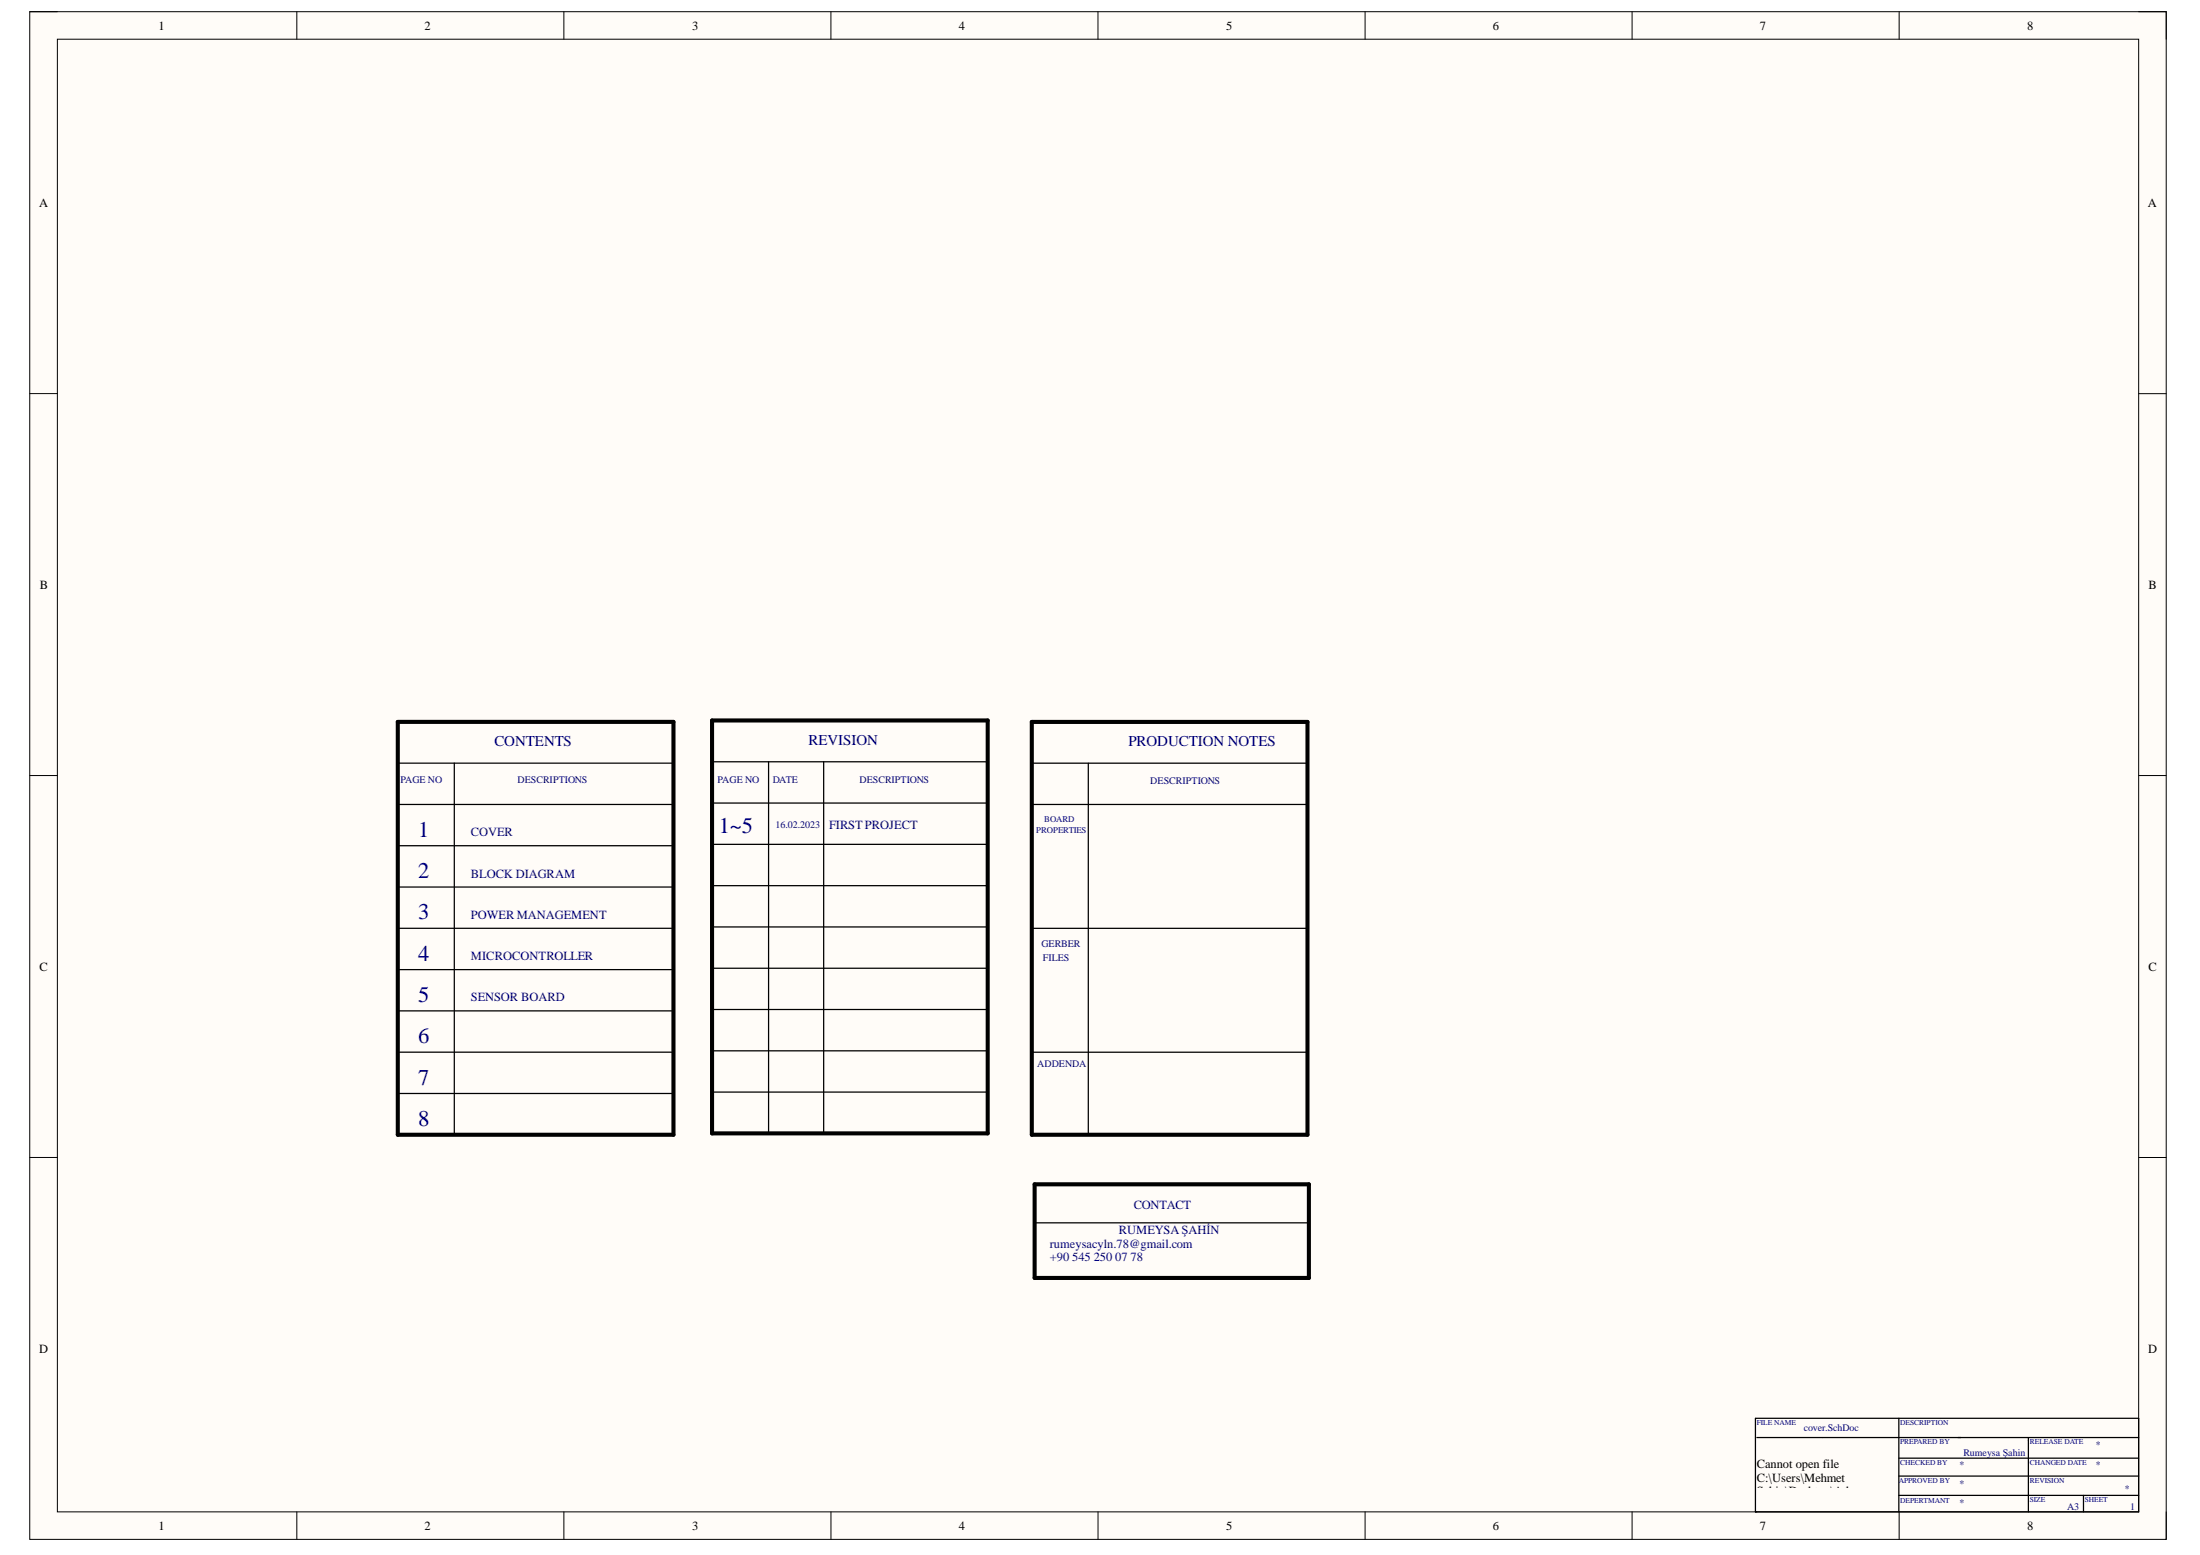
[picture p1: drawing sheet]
<svg xmlns="http://www.w3.org/2000/svg" width="297mm" height="210mm" viewBox="0 0 297 210" stroke-linecap="round" stroke-linejoin="round" font-family="sans-serif">
<defs><g id="words">
<g font-size="3" fill="#000080">
<text x="56.5" y="113">1</text>
<text x="97.1" y="112.4">1~5</text>
<text x="56.5" y="118.5">2</text>
<text x="56.5" y="124.1">3</text>
<text x="56.5" y="129.7">4</text>
<text x="56.5" y="135.3">5</text>
<text x="56.5" y="140.8">6</text>
<text x="56.5" y="146.4">7</text>
<text x="56.5" y="152">8</text>
</g>
<g font-size="2" fill="#000080">
<text x="66.7" y="100.7">CONTENTS</text>
<text x="109.1" y="100.6">REVISION</text>
<text x="152.4" y="100.7">PRODUCTION NOTES</text>
</g>
<g font-size="1.7">
<text x="21.4" y="4">1</text>
<text x="57.3" y="4">2</text>
<text x="93.5" y="4">3</text>
<text x="129.4" y="4">4</text>
<text x="165.5" y="4">5</text>
<text x="201.6" y="4">6</text>
<text x="237.6" y="4">7</text>
<text x="273.7" y="4">8</text>
<text x="5.3" y="27.9">A</text>
<text x="290" y="27.9">A</text>
<text x="5.4" y="79.5">B</text>
<text x="290.1" y="79.5">B</text>
<text x="5.3" y="131">C</text>
<text x="290.1" y="131">C</text>
<text x="5.3" y="182.6">D</text>
<text x="290" y="182.6">D</text>
<text x="237.2" y="198.1">Cannot open file</text>
<text x="237.2" y="200">C:\Users\Mehmet</text>
<text x="237.2" y="201.8">Şahin\Desktop\Adsız.png.</text>
<text x="237.2" y="203.7">File does not exist.</text>
<text x="21.4" y="206.5">1</text>
<text x="57.3" y="206.5">2</text>
<text x="93.5" y="206.5">3</text>
<text x="129.4" y="206.5">4</text>
<text x="165.5" y="206.5">5</text>
<text x="201.6" y="206.5">6</text>
<text x="237.6" y="206.5">7</text>
<text x="273.7" y="206.5">8</text>
</g>
<g font-size="1.7" fill="#000080">
<text x="63.6" y="112.9">COVER</text>
<text x="111.9" y="112">FIRSTPROJECT</text>
<text x="63.6" y="118.5">BLOCK DIAGRAM</text>
<text x="63.6" y="124">POWER MANAGEMENT</text>
<text x="63.6" y="129.6">MICROCONTROLLER</text>
<text x="63.6" y="135.2">SENSOR BOARD</text>
<text x="151" y="166.6">RUMEYSA ŞAHİN</text>
<text x="153.1" y="163.2">CONTACT</text>
<text x="141.7" y="168.4">rumeysacyln.78@gmail.com</text>
<text x="141.7" y="170.3">+90 545 250 07 78</text>
</g>
<g font-size="1.4" fill="#000080">
<text x="54.1" y="105.7">PAGE NO</text>
<text x="69.9" y="105.7">DESCRIPTIONS</text>
<text x="96.9" y="105.7">PAGE NO</text>
<text x="104.3" y="105.7">DATE</text>
<text x="116" y="105.7">DESCRIPTIONS</text>
<text x="155.3" y="105.9">DESCRIPTIONS</text>
<text x="104.7" y="111.8">16.02.2023</text>
<text x="140.6" y="127.8">GERBER</text>
<text x="140.8" y="129.7">FILES</text>
<text x="140.1" y="144">ADDENDA</text>
<text x="243.5" y="193.2">cover.SchDoc</text>
<text x="265.1" y="196.6">Rumeysa Şahin</text>
<text x="283" y="195.4">*</text>
<text x="264.5" y="198.2">*</text>
<text x="264.5" y="200.7">*</text>
<text x="264.5" y="203.2">*</text>
<text x="279.1" y="203.8">A3</text>
<text x="283" y="198.2">*</text>
<text x="286.9" y="201.4">*</text>
<text x="287.6" y="203.8">1</text>
</g>
<g font-size="1.2" fill="#000080">
<text x="139.9" y="112.4">PROPERTIES</text>
<text x="141" y="110.9">BOARD</text>
</g>
<g font-size="1" fill="#000080">
<text x="237.2" y="192.3">FILE NAME</text>
<text x="256.6" y="192.3">DESCRIPTION</text>
<text x="256.6" y="195">PREPARED BY</text>
<text x="256.6" y="197.8">CHECKED BY</text>
<text x="274.1" y="195">RELEASE DATE</text>
<text x="274.1" y="197.8">CHANGED DATE</text>
<text x="256.4" y="200.2">APPROVED BY</text>
<text x="256.6" y="202.9">DEPERTMANT</text>
<text x="274.1" y="200.2">REVISION</text>
<text x="274.1" y="202.8">SIZE</text>
<text x="281.5" y="202.8">SHEET</text>
</g>
</g></defs>
<path d="M4 1.6h288.5v206.2h-288.5z" fill-rule="evenodd" fill="#fffcf8"/>
<path d="M4 1.6h288.5v206.2h-288.5z" fill="none" stroke="#000" stroke-width=".14"/>
<path d="M7.7 5.3h281.1v198.8h-281.1z" fill-rule="evenodd" fill="#fffcf8"/>
<g fill="none" stroke="#000" stroke-width=".14">
<path d="M4 1.6h3.7M7.7 5.3h281.1v198.8h-281.1zM40.1 1.6v3.7M76.1 1.6v3.7M112.2 1.6v3.7M148.2 1.6v3.7M184.3 1.6v3.7M220.4 1.6v3.7M256.4 1.6v3.7M288.8 1.6h3.7v3.7M4 53.1h3.7M288.8 53.1h3.7"/>
<path d="M4 104.7h3.7M288.8 104.7h3.7M4 156.2h3.7M288.8 156.2h3.7M40.1 204.1v3.7M76.1 204.1v3.7M112.2 204.1v3.7M148.3 204.1v3.7M184.3 204.1v3.7M220.4 204.1v3.7M256.4 204.1v3.7M292.5 204.1v3.7"/>
</g>
<path d="M53.7 97.4h37.2v55.8h-37.2zM96.1 97.3h37.3v55.7h-37.3zM139.3 97.4h37.2v55.8h-37.2zM139.7 159.9h37v12.6h-37z" fill="none" stroke="#000" stroke-width=".55"/>
<g fill="none" stroke="#000" stroke-width=".17">
<path d="M53.7 103h37.2M53.7 108.6h37.2M53.7 114.2h37.2M53.7 119.7h37.2M61.3 103v50.2M96.1 102.8h37.3M96.1 108.4h37.3M96.1 114h37.3M96.1 119.6h37.3M103.8 102.8v50.2M111.2 102.8v50.2M139.3 103h37.2"/>
<path d="M139.3 108.6h37.2M146.9 103v50.2M53.7 125.3h37.2M53.7 130.9h37.2M53.7 136.5h37.2M96.1 125.1h37.3M96.1 130.7h37.3M96.1 136.3h37.3M139.3 125.3h37.2M53.7 142h37.2M53.7 147.6h37.2M96.1 141.8h37.3"/>
<path d="M96.1 147.4h37.3M139.3 142h37.2M139.9 165.1h36.6M237 191.5h51.8v12.6h-51.8zM237.2 194h51.6M256.4 191.5v12.6M256.4 196.8h32.4M256.4 199.2h32.4M273.9 194v10.1M256.4 201.9h32.4M281.3 201.9v2.2"/>
</g>
<use href="#words"/>
</svg>
